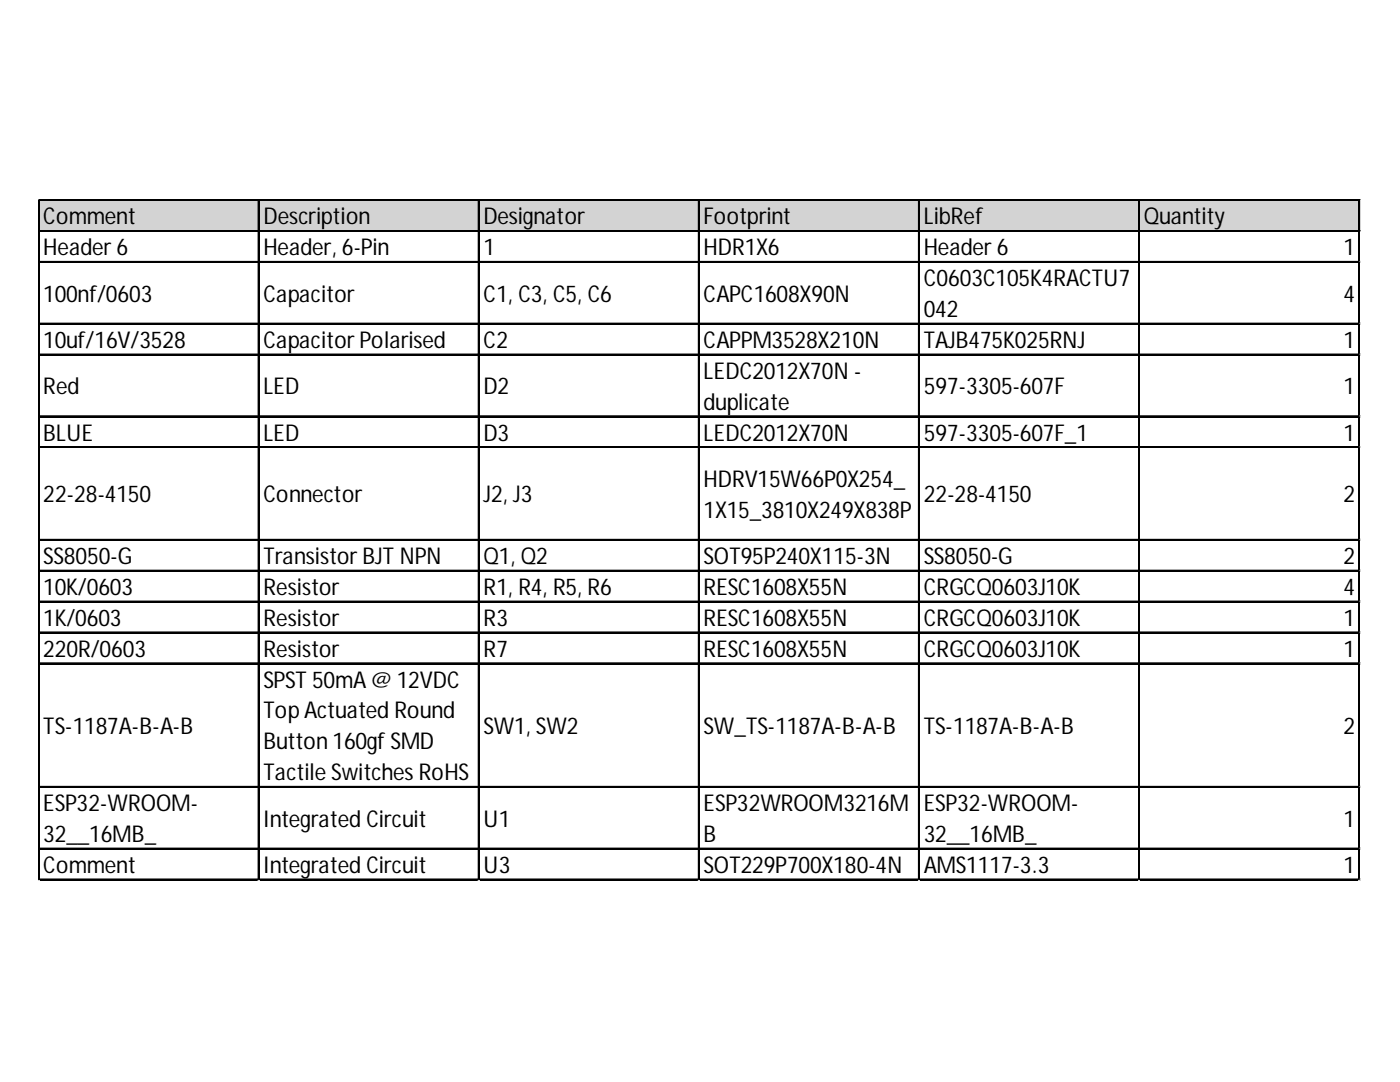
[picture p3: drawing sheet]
<svg xmlns="http://www.w3.org/2000/svg" width="279mm" height="216mm" viewBox="0 0 279 216" stroke-linecap="round" stroke-linejoin="round" font-family="sans-serif">
<defs><g id="words">
<g font-size="4.6">
<text x="8.6" y="44.8">Comment</text>
<text x="52.6" y="44.8">Description</text>
<text x="96.5" y="44.8">Designator</text>
<text x="140.4" y="44.8">Footprint</text>
<text x="184.3" y="44.8">LibRef</text>
<text x="228.3" y="44.8">Quantity</text>
<text x="8.6" y="50.9">Header 6</text>
<text x="52.6" y="50.9">Header, 6-Pin</text>
<text x="96.5" y="50.9">1</text>
<text x="140.4" y="50.9">HDR1X6</text>
<text x="184.3" y="50.9">Header 6</text>
<text x="268.1" y="50.9">1</text>
<text x="184.3" y="57.1">C0603C105K4RACTU7</text>
<text x="8.6" y="60.2">100nf/0603</text>
<text x="52.6" y="60.2">Capacitor</text>
<text x="96.5" y="60.2">C1, C3, C5, C6</text>
<text x="140.4" y="60.2">CAPC1608X90N</text>
<text x="184.3" y="63.3">042</text>
<text x="268.1" y="60.2">4</text>
<text x="8.6" y="69.4">10uf/16V/3528</text>
<text x="52.6" y="69.4">Capacitor Polarised</text>
<text x="96.5" y="69.4">C2</text>
<text x="140.4" y="69.4">CAPPM3528X210N</text>
<text x="184.3" y="69.4">TAJB475K025RNJ</text>
<text x="268.1" y="69.4">1</text>
<text x="140.4" y="75.6">LEDC2012X70N -</text>
<text x="8.6" y="78.7">Red</text>
<text x="52.6" y="78.7">LED</text>
<text x="96.5" y="78.7">D2</text>
<text x="140.4" y="81.7">duplicate</text>
<text x="184.3" y="78.7">597-3305-607F</text>
<text x="268.1" y="78.7">1</text>
<text x="8.6" y="87.9">BLUE</text>
<text x="52.6" y="87.9">LED</text>
<text x="96.5" y="87.9">D3</text>
<text x="140.4" y="87.9">LEDC2012X70N</text>
<text x="184.3" y="87.9">597-3305-607F_1</text>
<text x="268.1" y="87.9">1</text>
<text x="8.6" y="100.2">22-28-4150</text>
<text x="52.6" y="100.2">Connector</text>
<text x="96.5" y="100.2">J2, J3</text>
<text x="140.4" y="97.1">HDRV15W66P0X254_</text>
<text x="184.3" y="100.2">22-28-4150</text>
<text x="268.1" y="100.2">2</text>
<text x="140.4" y="103.3">1X15_3810X249X838P</text>
<text x="8.6" y="112.6">SS8050-G</text>
<text x="52.6" y="112.6">Transistor BJT NPN</text>
<text x="96.5" y="112.6">Q1, Q2</text>
<text x="140.4" y="112.6">SOT95P240X115-3N</text>
<text x="184.3" y="112.6">SS8050-G</text>
<text x="268.1" y="112.6">2</text>
<text x="8.6" y="118.7">10K/0603</text>
<text x="52.6" y="118.7">Resistor</text>
<text x="96.5" y="118.7">R1, R4, R5, R6</text>
<text x="140.4" y="118.7">RESC1608X55N</text>
<text x="184.3" y="118.7">CRGCQ0603J10K</text>
<text x="268.1" y="118.7">4</text>
<text x="8.6" y="124.9">1K/0603</text>
<text x="52.6" y="124.9">Resistor</text>
<text x="96.5" y="124.9">R3</text>
<text x="140.4" y="124.9">RESC1608X55N</text>
<text x="184.3" y="124.9">CRGCQ0603J10K</text>
<text x="268.1" y="124.9">1</text>
<text x="8.6" y="131">220R/0603</text>
<text x="52.6" y="131">Resistor</text>
<text x="96.5" y="131">R7</text>
<text x="140.4" y="131">RESC1608X55N</text>
<text x="184.3" y="131">CRGCQ0603J10K</text>
<text x="268.1" y="131">1</text>
<text x="52.6" y="137.2">SPST 50mA @ 12VDC</text>
<text x="52.6" y="143.4">Top Actuated Round</text>
<text x="8.6" y="146.4">TS-1187A-B-A-B</text>
<text x="52.6" y="149.5">Button 160gf SMD</text>
<text x="96.5" y="146.4">SW1, SW2</text>
<text x="140.4" y="146.4">SW_TS-1187A-B-A-B</text>
<text x="184.3" y="146.4">TS-1187A-B-A-B</text>
<text x="268.1" y="146.4">2</text>
<text x="52.6" y="155.7">Tactile Switches RoHS</text>
<text x="8.6" y="161.8">ESP32-WROOM-</text>
<text x="140.4" y="161.8">ESP32WROOM3216M</text>
<text x="184.3" y="161.8">ESP32-WROOM-</text>
<text x="52.6" y="164.9">Integrated Circuit</text>
<text x="96.5" y="164.9">U1</text>
<text x="268.1" y="164.9">1</text>
<text x="8.6" y="168">32__16MB_</text>
<text x="140.4" y="168">B</text>
<text x="184.3" y="168">32__16MB_</text>
<text x="8.6" y="174.2">Comment</text>
<text x="52.6" y="174.2">Integrated Circuit</text>
<text x="96.5" y="174.2">U3</text>
<text x="140.4" y="174.2">SOT229P700X180-4N</text>
<text x="184.3" y="174.2">AMS1117-3.3</text>
<text x="268.1" y="174.2">1</text>
</g>
</g></defs>
<path d="M7.8 40.1h263.7v6.2h-263.7z" fill="#d3d3d3"/>
<g fill="none" stroke="#000" stroke-width=".26">
<path d="M7.6 39.9v135.8M7.7 39.9v135.8M7.9 39.9h263.5M7.9 40h263.5M7.9 46h263.5M7.9 46.2h263.5M7.9 52.2h263.5M7.9 52.3h263.5M51.5 40.1v135.6M51.7 40.1v135.6M95.5 40.1v135.6M95.6 40.1v135.6"/>
<path d="M139.4 40.1v135.6M139.5 40.1v135.6M183.3 40.1v135.6M183.4 40.1v135.6M227.2 40.1v135.6M227.4 40.1v135.6M271.2 40.1v135.6M271.3 40.1v135.6M7.9 64.5h263.5M7.9 64.6h263.5M7.9 70.7h263.5M7.9 70.8h263.5"/>
<path d="M7.9 83h263.5M7.9 83.1h263.5M7.9 89.2h263.5M7.9 89.3h263.5M7.9 107.6h263.5M7.9 107.8h263.5M7.9 113.8h263.5M7.9 113.9h263.5M7.9 120h263.5M7.9 120.1h263.5M7.9 126.1h263.5M7.9 126.3h263.5"/>
<path d="M7.9 132.3h263.5M7.9 132.4h263.5M7.9 156.9h263.5M7.9 157.1h263.5M7.9 169.3h263.5M7.9 169.4h263.5M7.9 175.4h263.5M7.9 175.5h263.5"/>
</g>
<path d="M7.6 175.7h.1" fill="none" stroke="#d4d4d4" stroke-width=".26"/>
<path d="M7.6 175.7h.3z" fill="#d4d4d4"/>
<path d="M51.5 175.7h.1" fill="none" stroke="#d4d4d4" stroke-width=".26"/>
<path d="M51.5 175.7h.3z" fill="#d4d4d4"/>
<path d="M95.5 175.7h.1" fill="none" stroke="#d4d4d4" stroke-width=".26"/>
<path d="M95.5 175.7h.2z" fill="#d4d4d4"/>
<path d="M139.4 175.7h.1" fill="none" stroke="#d4d4d4" stroke-width=".26"/>
<path d="M139.4 175.7h.2z" fill="#d4d4d4"/>
<path d="M183.3 175.7h.1" fill="none" stroke="#d4d4d4" stroke-width=".26"/>
<path d="M183.3 175.7h.3z" fill="#d4d4d4"/>
<path d="M227.2 175.7h.1" fill="none" stroke="#d4d4d4" stroke-width=".26"/>
<path d="M227.2 175.7h.3z" fill="#d4d4d4"/>
<path d="M271.2 175.7h.1" fill="none" stroke="#d4d4d4" stroke-width=".26"/>
<path d="M271.2 175.7h.2z" fill="#d4d4d4"/>
<path d="M271.4 52.2h.1" fill="none" stroke="#d4d4d4" stroke-width=".26"/>
<path d="M271.4 52.2l.1 .2z" fill="#d4d4d4"/>
<path d="M271.4 64.5h.1" fill="none" stroke="#d4d4d4" stroke-width=".26"/>
<path d="M271.4 64.5l.1 .3z" fill="#d4d4d4"/>
<path d="M271.4 70.7h.1" fill="none" stroke="#d4d4d4" stroke-width=".26"/>
<path d="M271.4 70.7l.1 .2z" fill="#d4d4d4"/>
<path d="M271.4 83h.1" fill="none" stroke="#d4d4d4" stroke-width=".26"/>
<path d="M271.4 83l.1 .2z" fill="#d4d4d4"/>
<path d="M271.4 89.2h.1" fill="none" stroke="#d4d4d4" stroke-width=".26"/>
<path d="M271.4 89.2l.1 .2z" fill="#d4d4d4"/>
<path d="M271.4 107.6h.1" fill="none" stroke="#d4d4d4" stroke-width=".26"/>
<path d="M271.4 107.6l.1 .3z" fill="#d4d4d4"/>
<path d="M271.4 113.8h.1" fill="none" stroke="#d4d4d4" stroke-width=".26"/>
<path d="M271.4 113.8l.1 .3z" fill="#d4d4d4"/>
<path d="M271.4 120h.1" fill="none" stroke="#d4d4d4" stroke-width=".26"/>
<path d="M271.4 120l.1 .2z" fill="#d4d4d4"/>
<path d="M271.4 126.1h.1" fill="none" stroke="#d4d4d4" stroke-width=".26"/>
<path d="M271.4 126.1l.1 .3z" fill="#d4d4d4"/>
<path d="M271.4 132.3h.1" fill="none" stroke="#d4d4d4" stroke-width=".26"/>
<path d="M271.4 132.3l.1 .2z" fill="#d4d4d4"/>
<path d="M271.4 156.9h.1" fill="none" stroke="#d4d4d4" stroke-width=".26"/>
<path d="M271.4 156.9l.1 .3z" fill="#d4d4d4"/>
<path d="M271.4 169.3h.1" fill="none" stroke="#d4d4d4" stroke-width=".26"/>
<path d="M271.4 169.3l.1 .2z" fill="#d4d4d4"/>
<path d="M271.4 175.4h.1" fill="none" stroke="#d4d4d4" stroke-width=".26"/>
<path d="M271.4 175.4l.1 .3z" fill="#d4d4d4"/>
<use href="#words"/>
</svg>
